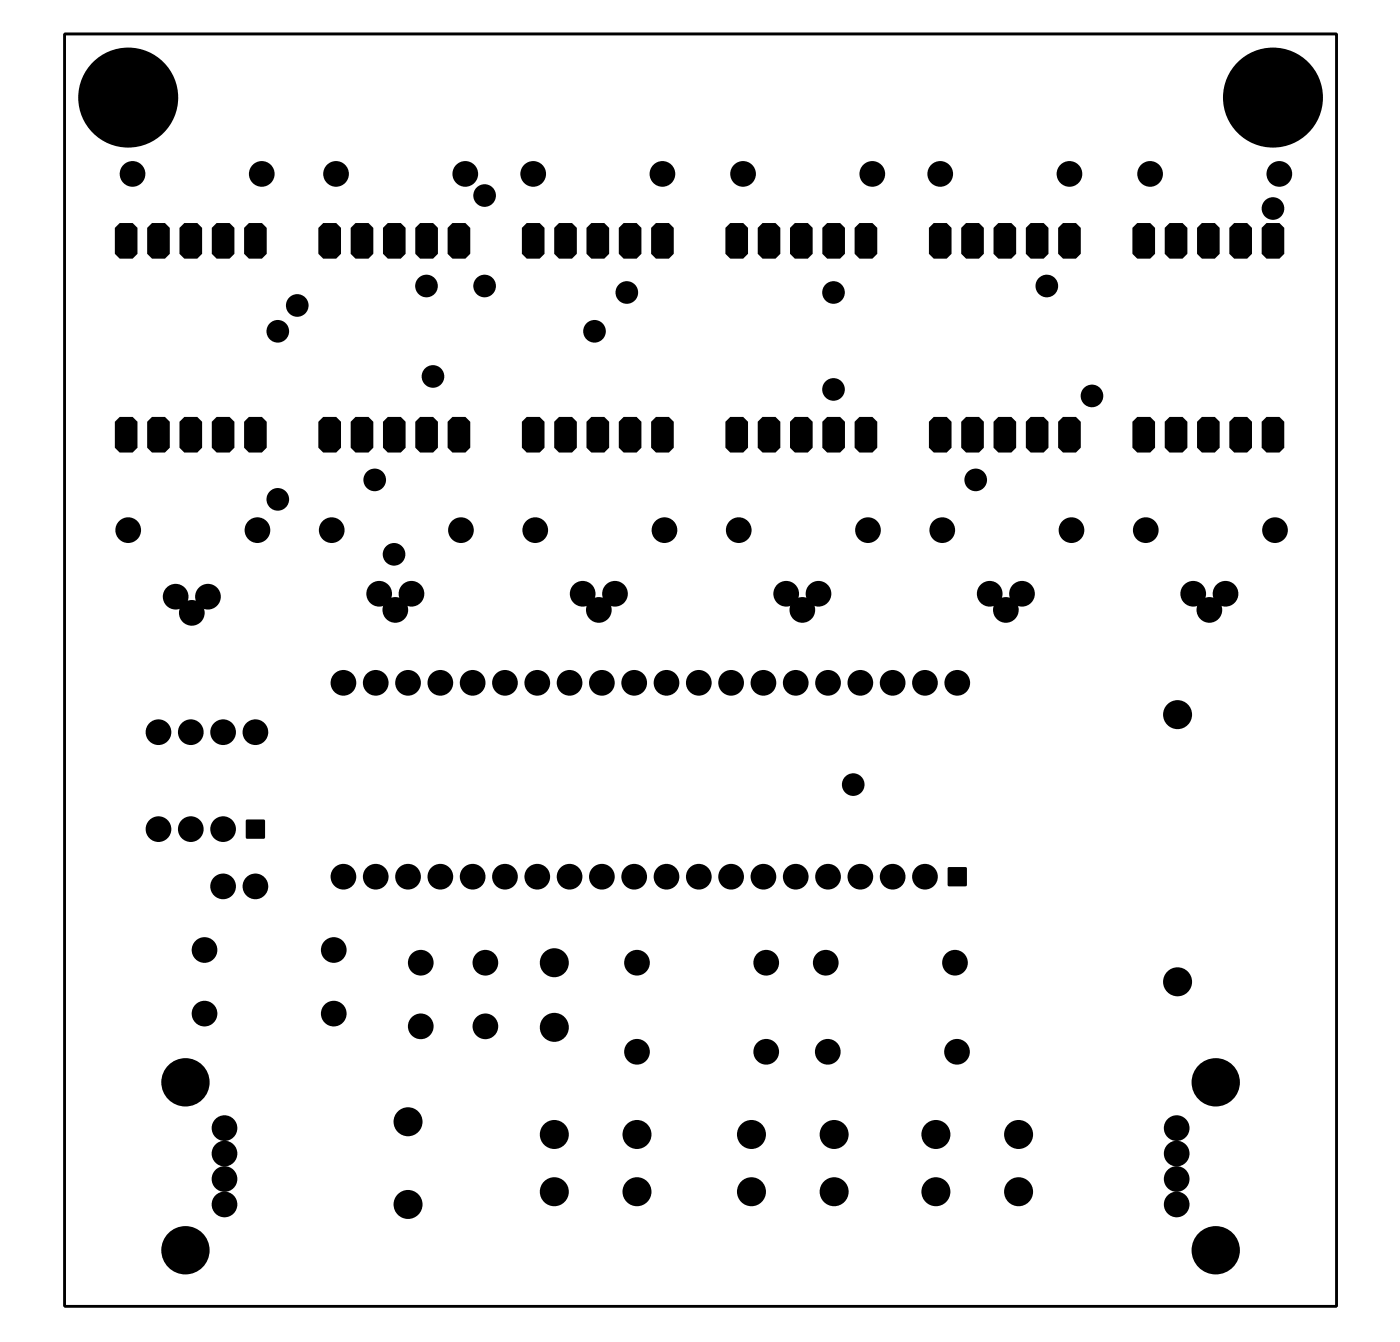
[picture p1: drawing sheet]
<svg xmlns="http://www.w3.org/2000/svg" width="110mm" height="105mm" viewBox="0 0 110 105" stroke-linecap="round" stroke-linejoin="round" font-family="sans-serif">
<g fill="#000">
<path d="M9 17.9l.4-.4h1l.4 .4v2l-.4 .4h-1l-.4-.4z" fill-rule="evenodd"/>
<path d="M11.6 17.9l.3-.4h1.1l.3 .4v2l-.3 .4h-1.1l-.3-.4z" fill-rule="evenodd"/>
<path d="M14.1 17.9l.4-.4h1l.4 .4v2l-.4 .4h-1l-.4-.4z" fill-rule="evenodd"/>
<path d="M16.6 17.9l.4-.4h1l.4 .4v2l-.4 .4h-1l-.4-.4z" fill-rule="evenodd"/>
<path d="M19.2 17.9l.4-.4h1l.4 .4v2l-.4 .4h-1l-.4-.4z" fill-rule="evenodd"/>
<path d="M25 17.9l.4-.4h1l.4 .4v2l-.4 .4h-1l-.4-.4z" fill-rule="evenodd"/>
<path d="M27.6 17.9l.3-.4h1.1l.3 .4v2l-.3 .4h-1.1l-.3-.4z" fill-rule="evenodd"/>
<path d="M30.1 17.9l.4-.4h1l.4 .4v2l-.4 .4h-1l-.4-.4z" fill-rule="evenodd"/>
<path d="M32.6 17.9l.4-.4h1l.4 .4v2l-.4 .4h-1l-.4-.4z" fill-rule="evenodd"/>
<path d="M35.2 17.9l.4-.4h1l.4 .4v2l-.4 .4h-1l-.4-.4z" fill-rule="evenodd"/>
<path d="M41 17.9l.4-.4h1l.4 .4v2l-.4 .4h-1l-.4-.4z" fill-rule="evenodd"/>
<path d="M43.6 17.9l.3-.4h1.1l.3 .4v2l-.3 .4h-1.1l-.3-.4z" fill-rule="evenodd"/>
<path d="M46.1 17.9l.4-.4h1l.4 .4v2l-.4 .4h-1l-.4-.4z" fill-rule="evenodd"/>
<path d="M48.6 17.9l.4-.4h1l.4 .4v2l-.4 .4h-1l-.4-.4z" fill-rule="evenodd"/>
<path d="M51.2 17.9l.4-.4h1l.4 .4v2l-.4 .4h-1l-.4-.4z" fill-rule="evenodd"/>
<path d="M57 17.9l.4-.4h1l.4 .4v2l-.4 .4h-1l-.4-.4z" fill-rule="evenodd"/>
<path d="M59.6 17.9l.3-.4h1.1l.3 .4v2l-.3 .4h-1.1l-.3-.4z" fill-rule="evenodd"/>
<path d="M62.1 17.9l.4-.4h1l.4 .4v2l-.4 .4h-1l-.4-.4z" fill-rule="evenodd"/>
<path d="M65 17.5h1l.4 .4v2l-.4 .4h-1l-.4-.4v-2z" fill-rule="evenodd"/>
<path d="M67.2 17.9l.4-.4h1l.4 .4v2l-.4 .4h-1l-.4-.4z" fill-rule="evenodd"/>
<path d="M73 17.9l.4-.4h1l.4 .4v2l-.4 .4h-1l-.4-.4z" fill-rule="evenodd"/>
<path d="M75.6 17.9l.3-.4h1.1l.3 .4v2l-.3 .4h-1.1l-.3-.4z" fill-rule="evenodd"/>
<path d="M78.1 17.9l.4-.4h1l.4 .4v2l-.4 .4h-1l-.4-.4z" fill-rule="evenodd"/>
<path d="M81 17.5h1l.4 .4v2l-.4 .4h-1l-.4-.4v-2z" fill-rule="evenodd"/>
<path d="M83.2 17.9l.4-.4h1l.4 .4v2l-.4 .4h-1l-.4-.4z" fill-rule="evenodd"/>
<path d="M89 17.9l.4-.4h1l.4 .4v2l-.4 .4h-1l-.4-.4z" fill-rule="evenodd"/>
<path d="M91.6 17.9l.3-.4h1.1l.3 .4v2l-.3 .4h-1.1l-.3-.4z" fill-rule="evenodd"/>
<path d="M94.1 17.9l.4-.4h1l.4 .4v2l-.4 .4h-1l-.4-.4z" fill-rule="evenodd"/>
<path d="M97 17.5h1l.4 .4v2l-.4 .4h-1l-.4-.4v-2z" fill-rule="evenodd"/>
<path d="M99.2 17.9l.4-.4h1l.4 .4v2l-.4 .4h-1l-.4-.4z" fill-rule="evenodd"/>
<path d="M9.4 32.8h1l.4 .3v2.1l-.4 .4h-1l-.4-.4v-2.1z" fill-rule="evenodd"/>
<path d="M11.9 32.8h1.1l.3 .3v2.1l-.3 .4h-1.1l-.3-.4v-2.1z" fill-rule="evenodd"/>
<path d="M14.1 33.1l.4-.3h1l.4 .3v2.1l-.4 .4h-1l-.4-.4z" fill-rule="evenodd"/>
<path d="M17 32.8h1l.4 .3v2.1l-.4 .4h-1l-.4-.4v-2.1z" fill-rule="evenodd"/>
<path d="M19.6 32.8h1l.4 .3v2.1l-.4 .4h-1l-.4-.4v-2.1z" fill-rule="evenodd"/>
<path d="M25.4 32.8h1l.4 .3v2.1l-.4 .4h-1l-.4-.4v-2.1z" fill-rule="evenodd"/>
<path d="M27.6 33.1l.3-.3h1.1l.3 .3v2.1l-.3 .4h-1.1l-.3-.4z" fill-rule="evenodd"/>
<path d="M30.1 33.1l.4-.3h1l.4 .3v2.1l-.4 .4h-1l-.4-.4z" fill-rule="evenodd"/>
<path d="M32.6 33.1l.4-.3h1l.4 .3v2.1l-.4 .4h-1l-.4-.4z" fill-rule="evenodd"/>
<path d="M35.2 33.1l.4-.3h1l.4 .3v2.1l-.4 .4h-1l-.4-.4z" fill-rule="evenodd"/>
<path d="M41.4 32.8h1l.4 .3v2.1l-.4 .4h-1l-.4-.4v-2.1z" fill-rule="evenodd"/>
<path d="M43.6 33.1l.3-.3h1.1l.3 .3v2.1l-.3 .4h-1.1l-.3-.4z" fill-rule="evenodd"/>
<path d="M46.5 32.8h1l.4 .3v2.1l-.4 .4h-1l-.4-.4v-2.1z" fill-rule="evenodd"/>
<path d="M48.6 33.1l.4-.3h1l.4 .3v2.1l-.4 .4h-1l-.4-.4z" fill-rule="evenodd"/>
<path d="M51.2 33.1l.4-.3h1l.4 .3v2.1l-.4 .4h-1l-.4-.4z" fill-rule="evenodd"/>
<path d="M57.4 32.8h1l.4 .3v2.1l-.4 .4h-1l-.4-.4v-2.1z" fill-rule="evenodd"/>
<path d="M59.6 33.1l.3-.3h1.1l.3 .3v2.1l-.3 .4h-1.1l-.3-.4z" fill-rule="evenodd"/>
<path d="M62.5 32.8h1l.4 .3v2.1l-.4 .4h-1l-.4-.4v-2.1z" fill-rule="evenodd"/>
<path d="M65 32.8h1l.4 .3v2.1l-.4 .4h-1l-.4-.4v-2.1z" fill-rule="evenodd"/>
<path d="M67.2 33.1l.4-.3h1l.4 .3v2.1l-.4 .4h-1l-.4-.4z" fill-rule="evenodd"/>
<path d="M73 33.1l.4-.3h1l.4 .3v2.1l-.4 .4h-1l-.4-.4z" fill-rule="evenodd"/>
<path d="M75.6 33.1l.3-.3h1.1l.3 .3v2.1l-.3 .4h-1.1l-.3-.4z" fill-rule="evenodd"/>
<path d="M78.5 32.8h1l.4 .3v2.1l-.4 .4h-1l-.4-.4v-2.1z" fill-rule="evenodd"/>
<path d="M81 32.8h1l.4 .3v2.1l-.4 .4h-1l-.4-.4v-2.1z" fill-rule="evenodd"/>
<path d="M83.2 33.1l.4-.3h1l.4 .3v2.1l-.4 .4h-1l-.4-.4z" fill-rule="evenodd"/>
<path d="M89 33.1l.4-.3h1l.4 .3v2.1l-.4 .4h-1l-.4-.4z" fill-rule="evenodd"/>
<path d="M91.6 33.1l.3-.3h1.1l.3 .3v2.1l-.3 .4h-1.1l-.3-.4z" fill-rule="evenodd"/>
<path d="M94.5 32.8h1l.4 .3v2.1l-.4 .4h-1l-.4-.4v-2.1z" fill-rule="evenodd"/>
<path d="M96.6 33.1l.4-.3h1l.4 .3v2.1l-.4 .4h-1l-.4-.4z" fill-rule="evenodd"/>
<path d="M99.2 33.1l.4-.3h1l.4 .3v2.1l-.4 .4h-1l-.4-.4z" fill-rule="evenodd"/>
<path d="M19.3 64.4h1.5v1.5h-1.5z" fill-rule="evenodd"/>
<path d="M74.5 68.2h1.5v1.4h-1.5z" fill-rule="evenodd"/>
<circle cx="10.1" cy="7.7" r="3.9"/>
<circle cx="10.4" cy="13.7" r="1.01"/>
<circle cx="20.6" cy="13.7" r="1.01"/>
<circle cx="26.4" cy="13.7" r="1.01"/>
<circle cx="36.6" cy="13.7" r="1.01"/>
<circle cx="38.1" cy="15.4" r=".89"/>
<circle cx="41.9" cy="13.7" r="1.01"/>
<circle cx="52.1" cy="13.7" r="1.01"/>
<circle cx="58.4" cy="13.7" r="1.01"/>
<circle cx="68.6" cy="13.7" r="1.01"/>
<circle cx="73.9" cy="13.7" r="1.01"/>
<circle cx="84.1" cy="13.7" r="1.01"/>
<circle cx="90.4" cy="13.7" r="1.01"/>
<circle cx="100.1" cy="7.7" r="3.9"/>
<circle cx="100.1" cy="16.4" r=".89"/>
<circle cx="100.6" cy="13.7" r="1.01"/>
<circle cx="21.8" cy="39.3" r=".89"/>
<circle cx="21.8" cy="26" r=".89"/>
<circle cx="23.4" cy="24" r=".89"/>
<circle cx="29.5" cy="37.7" r=".89"/>
<circle cx="33.5" cy="22.5" r=".89"/>
<circle cx="34" cy="29.6" r=".89"/>
<circle cx="38.1" cy="22.5" r=".89"/>
<circle cx="46.7" cy="26" r=".89"/>
<circle cx="49.3" cy="23" r=".89"/>
<circle cx="65.5" cy="30.6" r=".89"/>
<circle cx="65.5" cy="23" r=".89"/>
<circle cx="76.7" cy="37.7" r=".89"/>
<circle cx="82.3" cy="22.5" r=".89"/>
<circle cx="85.8" cy="31.1" r=".89"/>
<circle cx="10.1" cy="41.7" r="1.01"/>
<circle cx="12.5" cy="57.6" r="1.01"/>
<circle cx="13.8" cy="46.9" r="1.01"/>
<circle cx="15" cy="57.6" r="1.01"/>
<circle cx="15.1" cy="48.2" r="1.01"/>
<circle cx="16.3" cy="46.9" r="1.01"/>
<circle cx="17.5" cy="57.6" r="1.01"/>
<circle cx="20.1" cy="57.6" r="1.01"/>
<circle cx="20.2" cy="41.7" r="1.01"/>
<circle cx="26.1" cy="41.7" r="1.01"/>
<circle cx="27" cy="53.7" r="1.01"/>
<circle cx="29.5" cy="53.7" r="1.01"/>
<circle cx="29.8" cy="46.7" r="1.01"/>
<circle cx="31" cy="43.6" r=".89"/>
<circle cx="31.1" cy="47.9" r="1.01"/>
<circle cx="32.1" cy="53.7" r="1.01"/>
<circle cx="32.3" cy="46.7" r="1.01"/>
<circle cx="34.6" cy="53.7" r="1.01"/>
<circle cx="36.2" cy="41.7" r="1.01"/>
<circle cx="37.2" cy="53.7" r="1.01"/>
<circle cx="39.7" cy="53.7" r="1.01"/>
<circle cx="42.1" cy="41.7" r="1.01"/>
<circle cx="42.2" cy="53.7" r="1.01"/>
<circle cx="44.8" cy="53.7" r="1.01"/>
<circle cx="45.8" cy="46.7" r="1.01"/>
<circle cx="47.1" cy="47.9" r="1.01"/>
<circle cx="47.3" cy="53.7" r="1.01"/>
<circle cx="48.3" cy="46.7" r="1.01"/>
<circle cx="49.9" cy="53.7" r="1.01"/>
<circle cx="52.2" cy="41.7" r="1.01"/>
<circle cx="52.4" cy="53.7" r="1.01"/>
<circle cx="54.9" cy="53.7" r="1.01"/>
<circle cx="57.5" cy="53.7" r="1.01"/>
<circle cx="58.1" cy="41.7" r="1.01"/>
<circle cx="60" cy="53.7" r="1.01"/>
<circle cx="61.8" cy="46.7" r="1.01"/>
<circle cx="62.6" cy="53.7" r="1.01"/>
<circle cx="63.1" cy="47.9" r="1.01"/>
<circle cx="64.3" cy="46.7" r="1.01"/>
<circle cx="65.1" cy="53.7" r="1.01"/>
<circle cx="67.6" cy="53.7" r="1.01"/>
<circle cx="68.2" cy="41.7" r="1.01"/>
<circle cx="70.2" cy="53.7" r="1.01"/>
<circle cx="72.7" cy="53.7" r="1.01"/>
<circle cx="74.1" cy="41.7" r="1.01"/>
<circle cx="75.3" cy="53.7" r="1.01"/>
<circle cx="77.8" cy="46.7" r="1.01"/>
<circle cx="79.1" cy="47.9" r="1.01"/>
<circle cx="80.3" cy="46.7" r="1.01"/>
<circle cx="84.2" cy="41.7" r="1.01"/>
<circle cx="90.1" cy="41.7" r="1.01"/>
<circle cx="92.6" cy="56.2" r="1.14"/>
<circle cx="93.8" cy="46.7" r="1.01"/>
<circle cx="95.1" cy="47.9" r="1.01"/>
<circle cx="96.3" cy="46.7" r="1.01"/>
<circle cx="100.2" cy="41.7" r="1.01"/>
<circle cx="12.5" cy="65.2" r="1.01"/>
<circle cx="15" cy="65.2" r="1.01"/>
<circle cx="16.1" cy="74.7" r="1.01"/>
<circle cx="16.1" cy="79.7" r="1.01"/>
<circle cx="17.5" cy="69.7" r="1.01"/>
<circle cx="17.5" cy="65.2" r="1.01"/>
<circle cx="20.1" cy="69.7" r="1.01"/>
<circle cx="26.2" cy="79.7" r="1.01"/>
<circle cx="26.2" cy="74.7" r="1.01"/>
<circle cx="27" cy="68.9" r="1.01"/>
<circle cx="29.5" cy="68.9" r="1.01"/>
<circle cx="32.1" cy="68.9" r="1.01"/>
<circle cx="33.1" cy="75.7" r="1.01"/>
<circle cx="34.6" cy="68.9" r="1.01"/>
<circle cx="37.2" cy="68.9" r="1.01"/>
<circle cx="38.2" cy="75.7" r="1.01"/>
<circle cx="39.7" cy="68.9" r="1.01"/>
<circle cx="42.2" cy="68.9" r="1.01"/>
<circle cx="43.6" cy="75.7" r="1.14"/>
<circle cx="44.8" cy="68.9" r="1.01"/>
<circle cx="47.3" cy="68.9" r="1.01"/>
<circle cx="49.9" cy="68.9" r="1.01"/>
<circle cx="50.1" cy="75.7" r="1.01"/>
<circle cx="52.4" cy="68.9" r="1.01"/>
<circle cx="54.9" cy="68.9" r="1.01"/>
<circle cx="57.5" cy="68.9" r="1.01"/>
<circle cx="60" cy="68.9" r="1.01"/>
<circle cx="60.2" cy="75.7" r="1.01"/>
<circle cx="62.6" cy="68.9" r="1.01"/>
<circle cx="64.9" cy="75.7" r="1.01"/>
<circle cx="65.1" cy="68.9" r="1.01"/>
<circle cx="67.1" cy="61.7" r=".89"/>
<circle cx="67.6" cy="68.9" r="1.01"/>
<circle cx="70.2" cy="68.9" r="1.01"/>
<circle cx="72.7" cy="68.9" r="1.01"/>
<circle cx="75.1" cy="75.7" r="1.01"/>
<circle cx="92.6" cy="77.2" r="1.14"/>
<circle cx="14.6" cy="98.3" r="1.9"/>
<circle cx="14.6" cy="85.1" r="1.9"/>
<circle cx="17.6" cy="88.7" r="1.01"/>
<circle cx="17.6" cy="90.7" r="1.01"/>
<circle cx="17.6" cy="94.7" r="1.01"/>
<circle cx="17.6" cy="92.7" r="1.01"/>
<circle cx="32.1" cy="94.7" r="1.14"/>
<circle cx="32.1" cy="88.2" r="1.14"/>
<circle cx="33.1" cy="80.7" r="1.01"/>
<circle cx="38.2" cy="80.7" r="1.01"/>
<circle cx="43.6" cy="93.7" r="1.14"/>
<circle cx="43.6" cy="89.2" r="1.14"/>
<circle cx="43.6" cy="80.8" r="1.14"/>
<circle cx="50.1" cy="89.2" r="1.14"/>
<circle cx="50.1" cy="93.7" r="1.14"/>
<circle cx="50.1" cy="82.7" r="1.01"/>
<circle cx="59.1" cy="93.7" r="1.14"/>
<circle cx="59.1" cy="89.2" r="1.14"/>
<circle cx="60.2" cy="82.7" r="1.01"/>
<circle cx="65.1" cy="82.7" r="1.01"/>
<circle cx="65.6" cy="93.7" r="1.14"/>
<circle cx="65.6" cy="89.2" r="1.14"/>
<circle cx="73.6" cy="93.7" r="1.14"/>
<circle cx="73.6" cy="89.2" r="1.14"/>
<circle cx="75.2" cy="82.7" r="1.01"/>
<circle cx="80.1" cy="93.7" r="1.14"/>
<circle cx="80.1" cy="89.2" r="1.14"/>
<circle cx="92.5" cy="88.7" r="1.01"/>
<circle cx="92.5" cy="94.7" r="1.01"/>
<circle cx="92.5" cy="92.7" r="1.01"/>
<circle cx="92.5" cy="90.7" r="1.01"/>
<circle cx="95.6" cy="85.1" r="1.9"/>
<circle cx="95.6" cy="98.3" r="1.9"/>
</g>
<path d="M5.1 2.7h100v100h-100z" fill="none" stroke="#000" stroke-width=".2"/>
</svg>
